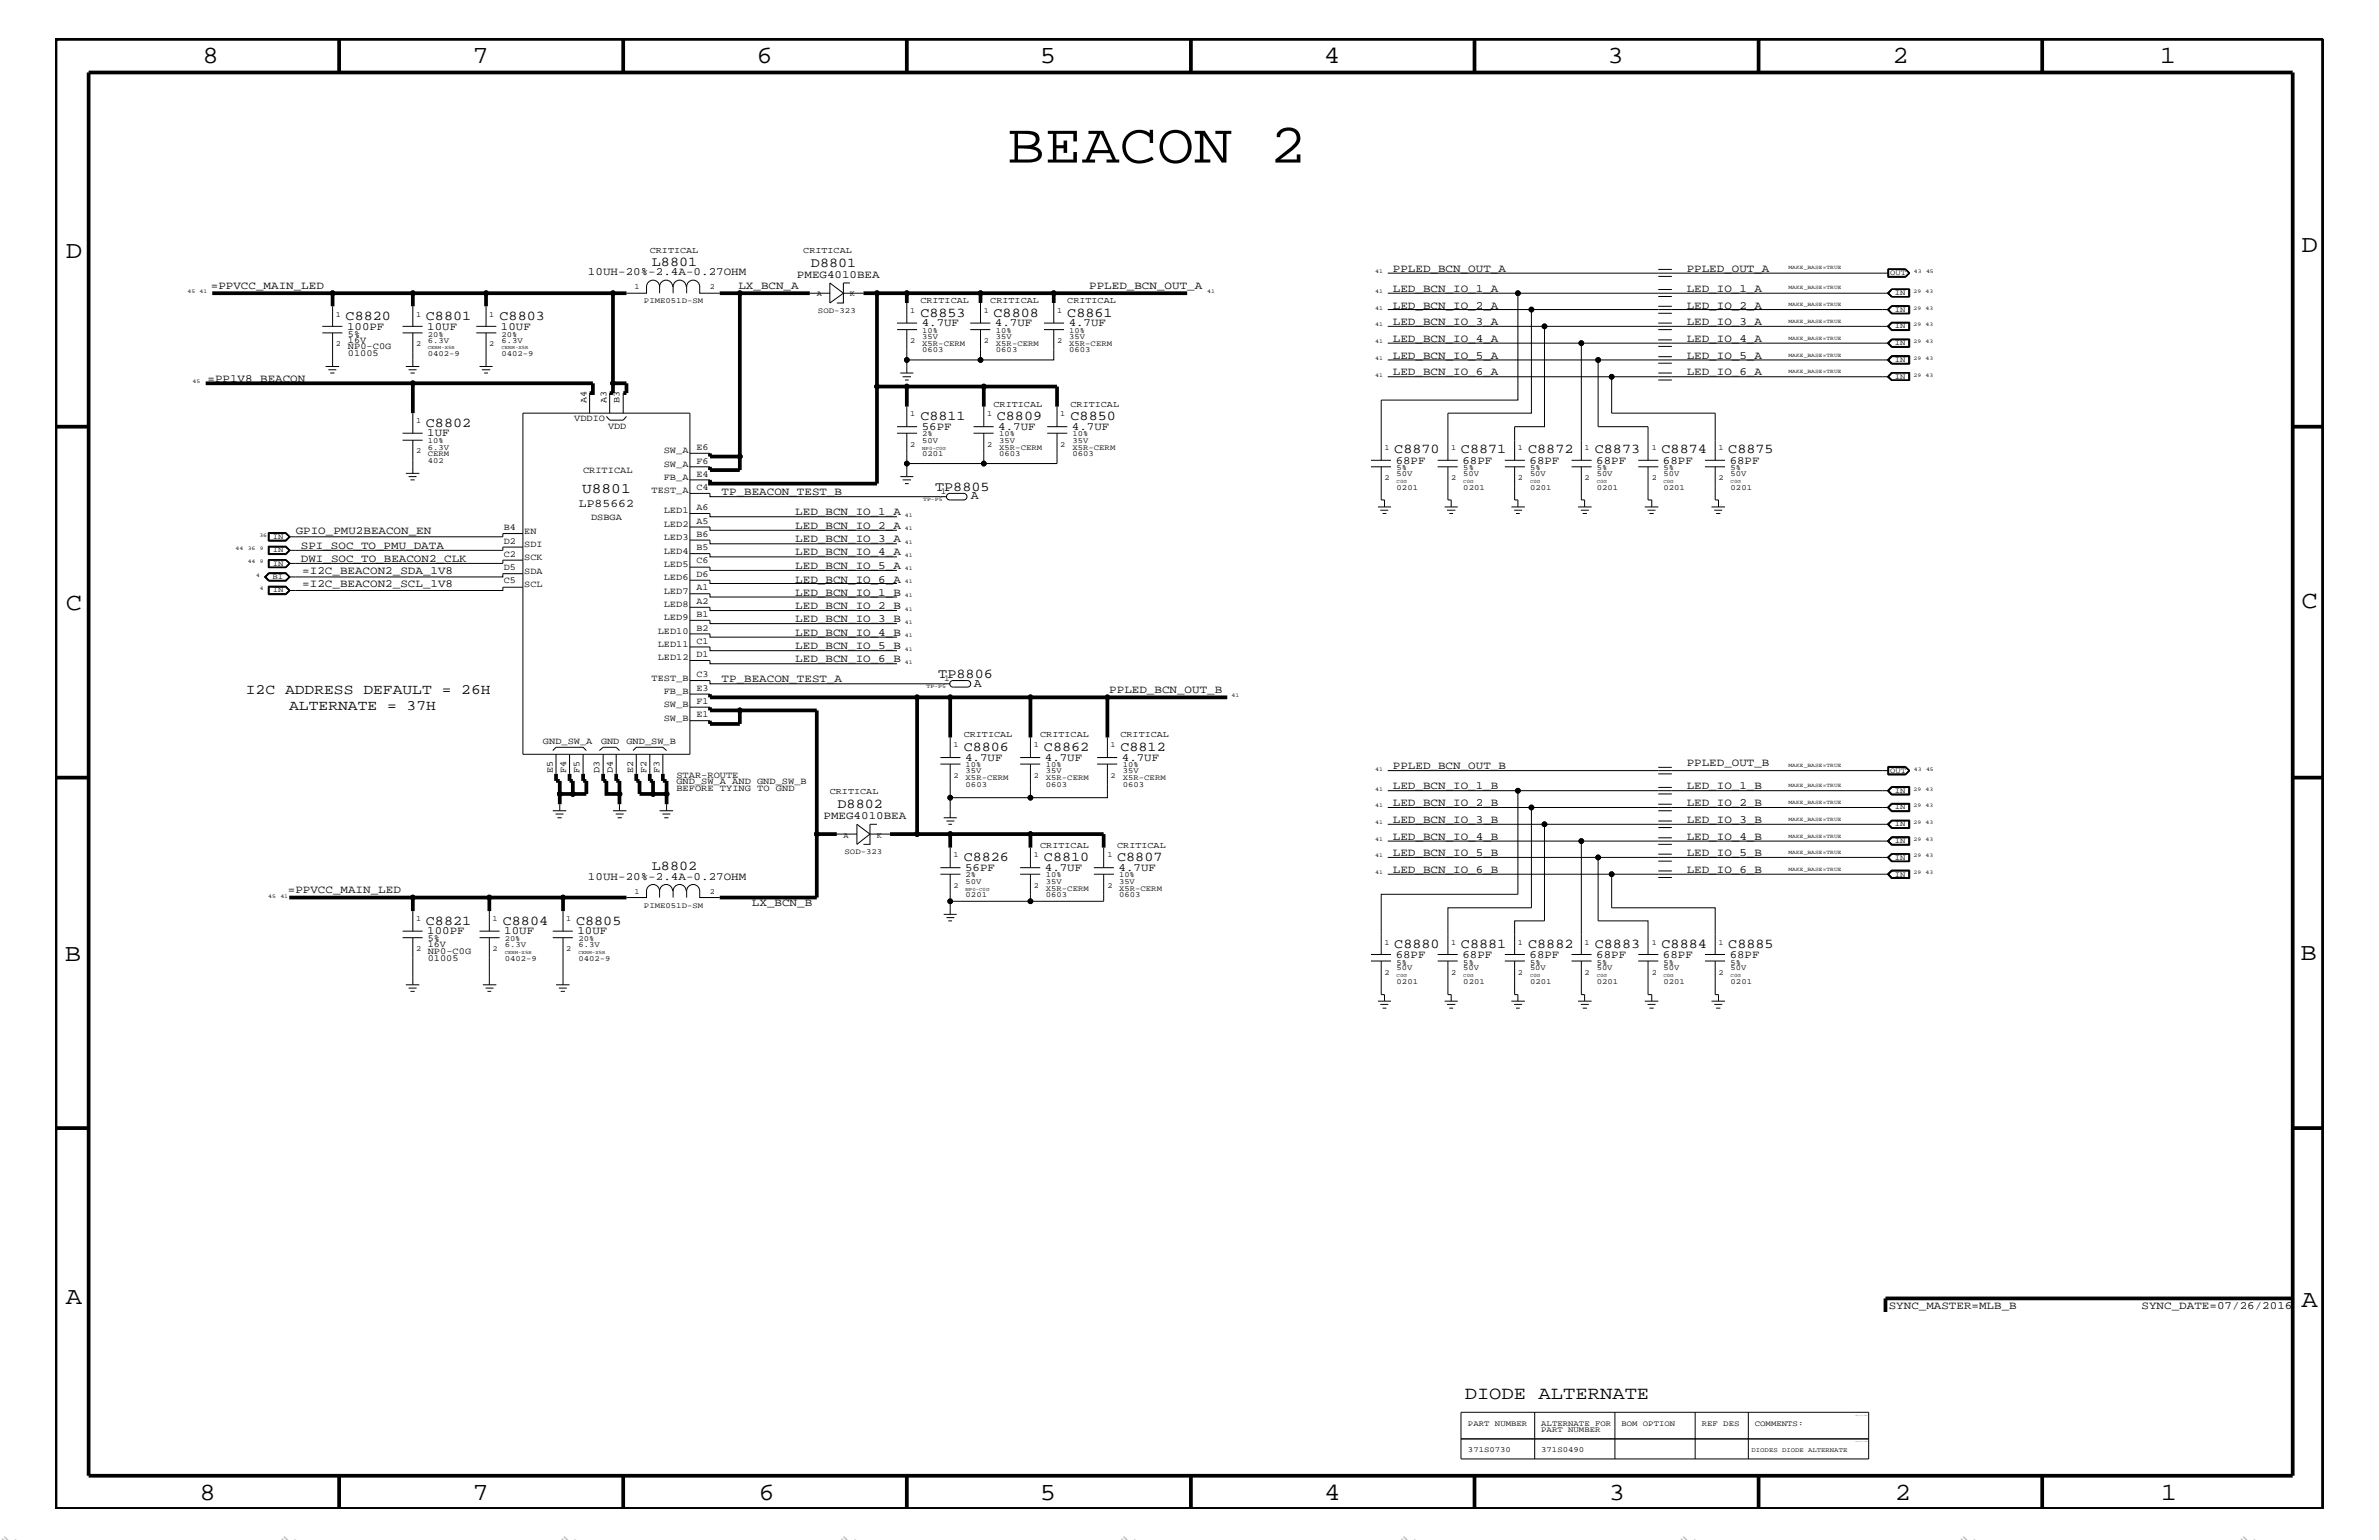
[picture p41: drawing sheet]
<svg xmlns="http://www.w3.org/2000/svg" width="432mm" height="279mm" viewBox="0 0 432 279" stroke-linecap="round" stroke-linejoin="round" font-family="sans-serif">
<defs><g id="words">
<text font-size="10.2" x="182.8" y="29.5">BEACON 2</text>
<g font-size="4.5">
<text x="36.7" y="11.5">8</text>
<text x="85.8" y="11.5">7</text>
<text x="137.3" y="11.5">6</text>
<text x="188.7" y="11.5">5</text>
<text x="240.3" y="11.5">4</text>
<text x="291.8" y="11.5">3</text>
<text x="343.5" y="11.5">2</text>
<text x="392" y="11.5">1</text>
<text x="11.9" y="46.8">D</text>
<text x="417.7" y="45.7">D</text>
<text x="11.9" y="110.6">C</text>
<text x="417.7" y="110.3">C</text>
<text x="11.8" y="174.3">B</text>
<text x="417.6" y="174.2">B</text>
<text x="11.9" y="236.7">A</text>
<text x="417.7" y="237.1">A</text>
<text x="36.2" y="272.1">8</text>
<text x="85.8" y="272.1">7</text>
<text x="137.7" y="272.1">6</text>
<text x="188.7" y="272.1">5</text>
<text x="240.4" y="272.1">4</text>
<text x="292" y="272.1">3</text>
<text x="343.9" y="272.1">2</text>
<text x="392.2" y="272.1">1</text>
</g>
<text font-size="3.3" x="265.9" y="253.8">DIODE ALTERNATE</text>
<g font-size="2.8" fill="#b6b6b4">
<text x="0" y="279.4" transform="rotate(45 0 279.4)">=</text>
<text x="50.8" y="279.4" transform="rotate(45 50.8 279.4)">=</text>
<text x="101.6" y="279.4" transform="rotate(45 101.6 279.4)">=</text>
<text x="152.4" y="279.4" transform="rotate(45 152.4 279.4)">=</text>
<text x="203.2" y="279.4" transform="rotate(45 203.2 279.4)">=</text>
<text x="254" y="279.4" transform="rotate(45 254 279.4)">=</text>
<text x="304.8" y="279.4" transform="rotate(45 304.8 279.4)">=</text>
<text x="355.6" y="279.4" transform="rotate(45 355.6 279.4)">=</text>
<text x="406.4" y="279.4" transform="rotate(45 406.4 279.4)">=</text>
</g>
<g font-size="2.6">
<text x="105.7" y="89.5">U8801</text>
<text x="44.6" y="125.9">I2C ADDRESS DEFAULT = 26H</text>
<text x="52.5" y="128.9">ALTERNATE = 37H</text>
</g>
<g font-size="2.5">
<text x="118.3" y="48.2">L8801</text>
<text x="147.2" y="48.5">D8801</text>
<text x="62.7" y="58">C8820</text>
<text x="77.3" y="58">C8801</text>
<text x="90.7" y="58">C8803</text>
<text x="167" y="57.4">C8853</text>
<text x="180.3" y="57.4">C8808</text>
<text x="193.7" y="57.4">C8861</text>
<text x="77.3" y="77.4">C8802</text>
<text x="167" y="76.2">C8811</text>
<text x="180.9" y="76.2">C8809</text>
<text x="194.3" y="76.2">C8850</text>
<text x="253.1" y="82.2">C8870</text>
<text x="265.2" y="82.2">C8871</text>
<text x="277.4" y="82.2">C8872</text>
<text x="289.5" y="82.2">C8873</text>
<text x="301.6" y="82.2">C8874</text>
<text x="313.7" y="82.2">C8875</text>
<text x="169.7" y="89">TP8805</text>
<text x="170.3" y="123">TP8806</text>
<text x="174.9" y="136.2">C8806</text>
<text x="189.5" y="136.2">C8862</text>
<text x="203.4" y="136.2">C8812</text>
<text x="152" y="146.7">D8802</text>
<text x="118.3" y="157.9">L8802</text>
<text x="174.9" y="156.2">C8826</text>
<text x="189.5" y="156.2">C8810</text>
<text x="202.8" y="156.2">C8807</text>
<text x="77.3" y="167.8">C8821</text>
<text x="91.3" y="167.8">C8804</text>
<text x="104.6" y="167.8">C8805</text>
<text x="253.1" y="172">C8880</text>
<text x="265.2" y="172">C8881</text>
<text x="277.4" y="172">C8882</text>
<text x="289.5" y="172">C8883</text>
<text x="301.6" y="172">C8884</text>
<text x="313.7" y="172">C8885</text>
</g>
<g font-size="2.2">
<text x="176.2" y="90.6">A</text>
<text x="176.8" y="124.6">A</text>
</g>
<text font-size="2.1" x="105.1" y="92">LP85662</text>
<g font-size="2">
<text x="38.3" y="52.4">=PPVCC_MAIN_LED</text>
<text x="106.7" y="49.9">10UH-20%-2.4A-0.27OHM</text>
<text x="134" y="52.4">LX_BCN_A</text>
<text x="144.7" y="50.4">PMEG4010BEA</text>
<text x="197.7" y="52.4">PPLED_BCN_OUT_A</text>
<text x="252.8" y="49.3">PPLED_BCN_OUT_A</text>
<text x="252.8" y="52.9">LED_BCN_IO_1_A</text>
<text x="306.2" y="49.3">PPLED_OUT_A</text>
<text x="306.2" y="52.9">LED_IO_1_A</text>
<text x="63" y="59.8">100PF</text>
<text x="77.6" y="59.8">10UF</text>
<text x="90.9" y="59.8">10UF</text>
<text x="167.3" y="59.2">4.7UF</text>
<text x="180.6" y="59.2">4.7UF</text>
<text x="194" y="59.2">4.7UF</text>
<text x="252.8" y="56">LED_BCN_IO_2_A</text>
<text x="252.8" y="59">LED_BCN_IO_3_A</text>
<text x="306.2" y="56">LED_IO_2_A</text>
<text x="306.2" y="59">LED_IO_3_A</text>
<text x="252.8" y="65.1">LED_BCN_IO_5_A</text>
<text x="252.8" y="62">LED_BCN_IO_4_A</text>
<text x="306.2" y="65.1">LED_IO_5_A</text>
<text x="306.2" y="62">LED_IO_4_A</text>
<text x="37.7" y="69.3">=PP1V8_BEACON</text>
<text x="252.8" y="68.1">LED_BCN_IO_6_A</text>
<text x="306.2" y="68.1">LED_IO_6_A</text>
<text x="77.6" y="79.2">1UF</text>
<text x="167.3" y="78">56PF</text>
<text x="181.2" y="78">4.7UF</text>
<text x="194.6" y="78">4.7UF</text>
<text x="131" y="89.9">TP_BEACON_TEST_B</text>
<text x="253.3" y="84.1">68PF</text>
<text x="265.4" y="84.1">68PF</text>
<text x="277.6" y="84.1">68PF</text>
<text x="289.7" y="84.1">68PF</text>
<text x="301.8" y="84.1">68PF</text>
<text x="313.9" y="84.1">68PF</text>
<text x="144.4" y="96">LED_BCN_IO_2_A</text>
<text x="144.4" y="93.5">LED_BCN_IO_1_A</text>
<text x="53.7" y="96.8">GPIO_PMU2BEACON_EN</text>
<text x="54.6" y="99.6">SPI_SOC_TO_PMU_DATA</text>
<text x="144.4" y="100.8">LED_BCN_IO_4_A</text>
<text x="144.4" y="98.4">LED_BCN_IO_3_A</text>
<text x="54.6" y="102.1">DWI_SOC_TO_BEACON2_CLK</text>
<text x="54.9" y="104.1">=I2C_BEACON2_SDA_1V8</text>
<text x="54.9" y="106.5">=I2C_BEACON2_SCL_1V8</text>
<text x="144.4" y="103.2">LED_BCN_IO_5_A</text>
<text x="144.4" y="105.7">LED_BCN_IO_6_A</text>
<text x="144.4" y="110.5">LED_BCN_IO_2_B</text>
<text x="144.4" y="108.1">LED_BCN_IO_1_B</text>
<text x="144.4" y="112.9">LED_BCN_IO_3_B</text>
<text x="144.4" y="115.3">LED_BCN_IO_4_B</text>
<text x="144.4" y="117.8">LED_BCN_IO_5_B</text>
<text x="131" y="123.8">TP_BEACON_TEST_A</text>
<text x="144.4" y="120.2">LED_BCN_IO_6_B</text>
<text x="201.3" y="125.7">PPLED_BCN_OUT_B</text>
<text x="175.2" y="138">4.7UF</text>
<text x="189.7" y="138">4.7UF</text>
<text x="203.6" y="138">4.7UF</text>
<text x="252.8" y="139.6">PPLED_BCN_OUT_B</text>
<text x="252.8" y="143.2">LED_BCN_IO_1_B</text>
<text x="306.2" y="139">PPLED_OUT_B</text>
<text x="306.2" y="143.2">LED_IO_1_B</text>
<text x="149.5" y="148.6">PMEG4010BEA</text>
<text x="252.8" y="149.3">LED_BCN_IO_3_B</text>
<text x="252.8" y="146.2">LED_BCN_IO_2_B</text>
<text x="306.2" y="146.2">LED_IO_2_B</text>
<text x="306.2" y="149.3">LED_IO_3_B</text>
<text x="252.8" y="155.4">LED_BCN_IO_5_B</text>
<text x="252.8" y="152.3">LED_BCN_IO_4_B</text>
<text x="306.2" y="155.4">LED_IO_5_B</text>
<text x="306.2" y="152.3">LED_IO_4_B</text>
<text x="52.2" y="162">=PPVCC_MAIN_LED</text>
<text x="106.7" y="159.6">10UH-20%-2.4A-0.27OHM</text>
<text x="175.2" y="158">56PF</text>
<text x="189.7" y="158">4.7UF</text>
<text x="203" y="158">4.7UF</text>
<text x="252.8" y="158.4">LED_BCN_IO_6_B</text>
<text x="306.2" y="158.4">LED_IO_6_B</text>
<text x="136.5" y="164.5">LX_BCN_B</text>
<text x="77.6" y="169.5">100PF</text>
<text x="91.5" y="169.5">10UF</text>
<text x="104.8" y="169.5">10UF</text>
<text x="253.3" y="173.8">68PF</text>
<text x="265.4" y="173.8">68PF</text>
<text x="277.6" y="173.8">68PF</text>
<text x="289.7" y="173.8">68PF</text>
<text x="301.8" y="173.8">68PF</text>
<text x="313.9" y="173.8">68PF</text>
<text x="342.8" y="237.4">SYNC_MASTER=MLB_B</text>
<text x="388.7" y="237.4">SYNC_DATE=07/26/2016</text>
</g>
<g font-size="1.7">
<text x="63.2" y="62.2">16V</text>
<text x="63.2" y="61.1">5%</text>
<text x="63.2" y="63.4">NP0-C0G</text>
<text x="63.2" y="64.5">01005</text>
<text x="104.2" y="76.4">VDDIO</text>
<text x="106.4" y="73.2" transform="rotate(-90 106.4 73.2)">A4</text>
<text x="110.1" y="73.2" transform="rotate(-90 110.1 73.2)">A3</text>
<text x="110.4" y="77.8">VDD</text>
<text x="112.4" y="73.2" transform="rotate(-90 112.4 73.2)">B3</text>
<text x="120.5" y="82.2">SW_A</text>
<text x="126.4" y="81.6">E6</text>
<text x="105.8" y="85.9">CRITICAL</text>
<text x="118.3" y="89.5">TEST_A</text>
<text x="120.5" y="87.1">FB_A</text>
<text x="120.5" y="84.7">SW_A</text>
<text x="126.4" y="88.9">C4</text>
<text x="126.4" y="86.5">E4</text>
<text x="126.4" y="84.1">F6</text>
<text x="107.3" y="94.3">DSBGA</text>
<text x="120.5" y="95.6">LED2</text>
<text x="120.5" y="93.2">LED1</text>
<text x="126.4" y="95">A5</text>
<text x="126.4" y="92.6">A6</text>
<text x="91.4" y="98.7">D2</text>
<text x="91.4" y="96.2">B4</text>
<text x="91.4" y="101">C2</text>
<text x="95.2" y="99.3">SDI</text>
<text x="95.2" y="96.8">EN</text>
<text x="95.2" y="101.6">SCK</text>
<text x="120.5" y="100.4">LED4</text>
<text x="120.5" y="98">LED3</text>
<text x="126.4" y="99.9">B5</text>
<text x="126.4" y="97.4">B6</text>
<text x="91.4" y="105.9">C5</text>
<text x="91.4" y="103.5">D5</text>
<text x="95.2" y="106.5">SCL</text>
<text x="95.2" y="104.1">SDA</text>
<text x="120.5" y="107.7">LED7</text>
<text x="120.5" y="105.3">LED6</text>
<text x="120.5" y="102.9">LED5</text>
<text x="126.4" y="107.1">A1</text>
<text x="126.4" y="104.7">D6</text>
<text x="126.4" y="102.2">C6</text>
<text x="120.5" y="112.6">LED9</text>
<text x="120.5" y="110.2">LED8</text>
<text x="126.4" y="112">B1</text>
<text x="126.4" y="109.5">A2</text>
<text x="119.4" y="119.8">LED12</text>
<text x="119.4" y="117.4">LED11</text>
<text x="119.4" y="115">LED10</text>
<text x="126.4" y="119.2">D1</text>
<text x="126.4" y="116.8">C1</text>
<text x="126.4" y="114.4">B2</text>
<text x="118.3" y="123.5">TEST_B</text>
<text x="120.5" y="125.9">FB_B</text>
<text x="126.4" y="122.9">C3</text>
<text x="126.4" y="125.3">E3</text>
<text x="120.5" y="130.8">SW_B</text>
<text x="120.5" y="128.3">SW_B</text>
<text x="126.4" y="130.2">E1</text>
<text x="126.4" y="127.7">F1</text>
<text x="98.6" y="134.9">GND_SW_A</text>
<text x="109.1" y="135">GND</text>
<text x="113.7" y="134.9">GND_SW_B</text>
<text x="100.3" y="140.2" transform="rotate(-90 100.3 140.2)">E5</text>
<text x="102.8" y="140.2" transform="rotate(-90 102.8 140.2)">F4</text>
<text x="105.2" y="140.2" transform="rotate(-90 105.2 140.2)">F5</text>
<text x="108.8" y="140.2" transform="rotate(-90 108.8 140.2)">D3</text>
<text x="111.3" y="140.2" transform="rotate(-90 111.3 140.2)">D4</text>
<text x="114.9" y="140.2" transform="rotate(-90 114.9 140.2)">E2</text>
<text x="117.3" y="140.2" transform="rotate(-90 117.3 140.2)">F2</text>
<text x="119.7" y="140.2" transform="rotate(-90 119.7 140.2)">F3</text>
<text x="122.8" y="142.3">GND_SW_A AND GND_SW_B</text>
<text x="122.8" y="141.1">STAR-ROUTE</text>
<text x="122.8" y="143.5">BEFORE TYING TO GND</text>
<text x="77.6" y="170.7">5%</text>
<text x="77.6" y="171.8">16V</text>
<text x="77.6" y="173.1">NP0-C0G</text>
<text x="77.6" y="174.3">01005</text>
</g>
<g font-size="1.6">
<text x="117.9" y="45.9">CRITICAL</text>
<text x="145.8" y="45.9">CRITICAL</text>
<text x="167" y="55">CRITICAL</text>
<text x="179.7" y="55">CRITICAL</text>
<text x="193.7" y="55">CRITICAL</text>
<text x="180.3" y="73.8">CRITICAL</text>
<text x="194.3" y="73.8">CRITICAL</text>
<text x="170.8" y="89.7">1</text>
<text x="171.4" y="123.6">1</text>
<text x="174.9" y="133.8">CRITICAL</text>
<text x="188.8" y="133.8">CRITICAL</text>
<text x="203.4" y="133.8">CRITICAL</text>
<text x="150.6" y="144">CRITICAL</text>
<text x="188.8" y="153.8">CRITICAL</text>
<text x="202.8" y="153.8">CRITICAL</text>
</g>
<g font-size="1.4">
<text x="115.1" y="52.5">1</text>
<text x="128.9" y="52.5">2</text>
<text x="148.3" y="53.8">A</text>
<text x="154.3" y="53.8">K</text>
<text x="343.1" y="49.9">OUT</text>
<text x="343.9" y="53.5">IN</text>
<text x="61" y="57.4">1</text>
<text x="75.5" y="57.4">1</text>
<text x="88.8" y="57.4">1</text>
<text x="116.9" y="55.1">PIME051D-SM</text>
<text x="148.5" y="56.8">SOD-323</text>
<text x="165.2" y="56.8">1</text>
<text x="178.6" y="56.8">1</text>
<text x="191.9" y="56.8">1</text>
<text x="343.9" y="59.5">IN</text>
<text x="343.9" y="56.6">IN</text>
<text x="61" y="62.9">2</text>
<text x="75.5" y="62.9">2</text>
<text x="77.6" y="61.1">20%</text>
<text x="77.6" y="64.5">0402-9</text>
<text x="77.6" y="62.2">6.3V</text>
<text x="88.8" y="62.9">2</text>
<text x="91" y="64.5">0402-9</text>
<text x="91" y="62.2">6.3V</text>
<text x="91" y="61.1">20%</text>
<text x="165.2" y="62.3">2</text>
<text x="167.4" y="62.8">X5R-CERM</text>
<text x="167.4" y="64">0603</text>
<text x="167.4" y="60.4">10%</text>
<text x="167.4" y="61.5">35V</text>
<text x="178.6" y="62.3">2</text>
<text x="180.8" y="64">0603</text>
<text x="180.8" y="62.8">X5R-CERM</text>
<text x="180.8" y="60.4">10%</text>
<text x="180.8" y="61.5">35V</text>
<text x="191.9" y="62.3">2</text>
<text x="194.1" y="61.5">35V</text>
<text x="194.1" y="60.4">10%</text>
<text x="194.1" y="62.8">X5R-CERM</text>
<text x="194.1" y="64">0603</text>
<text x="343.9" y="65.6">IN</text>
<text x="343.9" y="62.6">IN</text>
<text x="343.9" y="68.7">IN</text>
<text x="75.5" y="76.8">1</text>
<text x="165.2" y="75.6">1</text>
<text x="179.2" y="75.6">1</text>
<text x="192.4" y="75.6">1</text>
<text x="75.5" y="82.2">2</text>
<text x="77.6" y="82.7">CERM</text>
<text x="77.6" y="81.6">6.3V</text>
<text x="77.6" y="80.5">10%</text>
<text x="77.6" y="83.9">402</text>
<text x="165.2" y="81.1">2</text>
<text x="167.4" y="79.2">2%</text>
<text x="167.4" y="82.7">0201</text>
<text x="167.4" y="80.3">50V</text>
<text x="179.2" y="81.1">2</text>
<text x="181.4" y="80.3">35V</text>
<text x="181.4" y="79.2">10%</text>
<text x="181.4" y="81.6">X5R-CERM</text>
<text x="181.4" y="82.7">0603</text>
<text x="192.4" y="81.1">2</text>
<text x="194.6" y="79.2">10%</text>
<text x="194.6" y="80.3">35V</text>
<text x="194.6" y="82.7">0603</text>
<text x="194.6" y="81.6">X5R-CERM</text>
<text x="251.3" y="81.6">1</text>
<text x="263.4" y="81.6">1</text>
<text x="275.5" y="81.6">1</text>
<text x="287.6" y="81.6">1</text>
<text x="299.8" y="81.6">1</text>
<text x="311.9" y="81.6">1</text>
<text x="251.3" y="87.1">2</text>
<text x="253.5" y="86.4">50V</text>
<text x="253.5" y="85.3">5%</text>
<text x="253.5" y="88.8">0201</text>
<text x="263.4" y="87.1">2</text>
<text x="265.6" y="86.4">50V</text>
<text x="265.6" y="88.8">0201</text>
<text x="265.6" y="85.3">5%</text>
<text x="275.5" y="87.1">2</text>
<text x="277.7" y="86.4">50V</text>
<text x="277.7" y="85.3">5%</text>
<text x="277.7" y="88.8">0201</text>
<text x="287.6" y="87.1">2</text>
<text x="289.8" y="86.4">50V</text>
<text x="289.8" y="85.3">5%</text>
<text x="289.8" y="88.8">0201</text>
<text x="299.8" y="87.1">2</text>
<text x="301.9" y="85.3">5%</text>
<text x="301.9" y="88.8">0201</text>
<text x="301.9" y="86.4">50V</text>
<text x="311.9" y="87.1">2</text>
<text x="314.1" y="85.3">5%</text>
<text x="314.1" y="86.4">50V</text>
<text x="314.1" y="88.8">0201</text>
<text x="49.5" y="97.7">IN</text>
<text x="49.5" y="100.2">IN</text>
<text x="49.4" y="105">BI</text>
<text x="49.5" y="102.6">IN</text>
<text x="49.5" y="107.5">IN</text>
<text x="173.1" y="135.6">1</text>
<text x="187.6" y="135.6">1</text>
<text x="201.6" y="135.6">1</text>
<text x="173.1" y="141.1">2</text>
<text x="175.3" y="140.3">35V</text>
<text x="175.3" y="139.2">10%</text>
<text x="175.3" y="142.8">0603</text>
<text x="175.3" y="141.5">X5R-CERM</text>
<text x="187.6" y="141.1">2</text>
<text x="189.8" y="142.8">0603</text>
<text x="189.8" y="141.5">X5R-CERM</text>
<text x="189.8" y="140.3">35V</text>
<text x="189.8" y="139.2">10%</text>
<text x="201.6" y="141.1">2</text>
<text x="203.8" y="142.8">0603</text>
<text x="203.8" y="141.5">X5R-CERM</text>
<text x="203.8" y="139.2">10%</text>
<text x="203.8" y="140.3">35V</text>
<text x="343.1" y="140.2">OUT</text>
<text x="343.9" y="143.9">IN</text>
<text x="343.9" y="149.9">IN</text>
<text x="343.9" y="146.8">IN</text>
<text x="153.1" y="152">A</text>
<text x="153.3" y="155">SOD-323</text>
<text x="159.2" y="152">K</text>
<text x="173.1" y="155.6">1</text>
<text x="187.6" y="155.6">1</text>
<text x="201" y="155.6">1</text>
<text x="343.9" y="156">IN</text>
<text x="343.9" y="152.9">IN</text>
<text x="173.1" y="161.1">2</text>
<text x="175.3" y="160.3">50V</text>
<text x="175.3" y="159.2">2%</text>
<text x="187.6" y="161.1">2</text>
<text x="189.8" y="159.2">10%</text>
<text x="189.8" y="161.6">X5R-CERM</text>
<text x="189.8" y="160.3">35V</text>
<text x="201" y="161.1">2</text>
<text x="203.1" y="159.2">10%</text>
<text x="203.1" y="160.3">35V</text>
<text x="203.1" y="161.6">X5R-CERM</text>
<text x="343.9" y="159">IN</text>
<text x="75.5" y="167.1">1</text>
<text x="89.4" y="167.1">1</text>
<text x="102.8" y="167.1">1</text>
<text x="115.1" y="162.2">1</text>
<text x="116.9" y="164.8">PIME051D-SM</text>
<text x="128.9" y="162.2">2</text>
<text x="175.3" y="162.8">0201</text>
<text x="189.8" y="162.8">0603</text>
<text x="203.1" y="162.8">0603</text>
<text x="75.5" y="172.6">2</text>
<text x="89.4" y="172.6">2</text>
<text x="91.6" y="171.8">6.3V</text>
<text x="91.6" y="170.7">20%</text>
<text x="102.8" y="172.6">2</text>
<text x="105" y="171.8">6.3V</text>
<text x="105" y="170.7">20%</text>
<text x="251.3" y="171.4">1</text>
<text x="263.4" y="171.4">1</text>
<text x="275.5" y="171.4">1</text>
<text x="287.6" y="171.4">1</text>
<text x="299.8" y="171.4">1</text>
<text x="311.9" y="171.4">1</text>
<text x="91.6" y="174.3">0402-9</text>
<text x="105" y="174.3">0402-9</text>
<text x="251.3" y="176.8">2</text>
<text x="253.5" y="176.1">50V</text>
<text x="253.5" y="178.5">0201</text>
<text x="253.5" y="175">5%</text>
<text x="263.4" y="176.8">2</text>
<text x="265.6" y="176.1">50V</text>
<text x="265.6" y="175">5%</text>
<text x="265.6" y="178.5">0201</text>
<text x="275.5" y="176.8">2</text>
<text x="277.7" y="176.1">50V</text>
<text x="277.7" y="178.5">0201</text>
<text x="277.7" y="175">5%</text>
<text x="287.6" y="176.8">2</text>
<text x="289.8" y="176.1">50V</text>
<text x="289.8" y="178.5">0201</text>
<text x="289.8" y="175">5%</text>
<text x="299.8" y="176.8">2</text>
<text x="301.9" y="178.5">0201</text>
<text x="301.9" y="175">5%</text>
<text x="301.9" y="176.1">50V</text>
<text x="311.9" y="176.8">2</text>
<text x="314.1" y="178.5">0201</text>
<text x="314.1" y="176.1">50V</text>
<text x="314.1" y="175">5%</text>
<text x="266.4" y="258.7">PART NUMBER</text>
<text x="266.4" y="263.5">371S0730</text>
<text x="279.7" y="259.9">PART NUMBER</text>
<text x="279.7" y="258.7">ALTERNATE FOR</text>
<text x="279.7" y="263.5">371S0490</text>
<text x="294.3" y="258.7">BOM OPTION</text>
<text x="308.9" y="258.7">REF DES</text>
<text x="318.5" y="258.7">COMMENTS:</text>
</g>
<text font-size="1.2" x="317.9" y="263.5">DIODES DIODE ALTERNATE</text>
<g font-size="1">
<text x="34" y="53.2">45</text>
<text x="36.2" y="53.2">41</text>
<text x="219.1" y="53.2">41</text>
<text x="249.6" y="53.2">41</text>
<text x="249.6" y="49.6">41</text>
<text x="324.6" y="52.5">MAKE_BASE=TRUE</text>
<text x="324.6" y="48.9">MAKE_BASE=TRUE</text>
<text x="347.3" y="53.2">29</text>
<text x="347.4" y="49.6">43</text>
<text x="349.5" y="53.2">43</text>
<text x="349.6" y="49.6">45</text>
<text x="249.6" y="56.2">41</text>
<text x="249.6" y="59.2">41</text>
<text x="324.6" y="55.6">MAKE_BASE=TRUE</text>
<text x="324.6" y="58.6">MAKE_BASE=TRUE</text>
<text x="347.3" y="59.2">29</text>
<text x="347.3" y="56.2">29</text>
<text x="349.5" y="59.2">43</text>
<text x="349.5" y="56.2">43</text>
<text x="249.6" y="65.3">41</text>
<text x="249.6" y="62.3">41</text>
<text x="324.6" y="64.7">MAKE_BASE=TRUE</text>
<text x="324.6" y="61.7">MAKE_BASE=TRUE</text>
<text x="347.3" y="65.3">29</text>
<text x="347.3" y="62.3">29</text>
<text x="349.5" y="65.3">43</text>
<text x="349.5" y="62.3">43</text>
<text x="35" y="69.5">45</text>
<text x="249.6" y="68.4">41</text>
<text x="324.6" y="67.7">MAKE_BASE=TRUE</text>
<text x="347.3" y="68.4">29</text>
<text x="349.5" y="68.4">43</text>
<text x="164.3" y="93.8">41</text>
<text x="167.6" y="91">TP-P5</text>
<text x="42.8" y="99.9">44</text>
<text x="45" y="99.9">36</text>
<text x="47.1" y="97.4">36</text>
<text x="47.2" y="99.9">9</text>
<text x="164.3" y="101">41</text>
<text x="164.3" y="98.7">41</text>
<text x="164.3" y="96.2">41</text>
<text x="45" y="102.2">44</text>
<text x="46.5" y="104.7">4</text>
<text x="47.2" y="102.2">9</text>
<text x="47.2" y="107.1">4</text>
<text x="164.3" y="103.5">41</text>
<text x="164.3" y="105.9">41</text>
<text x="164.3" y="110.8">41</text>
<text x="164.3" y="108.3">41</text>
<text x="164.3" y="113.1">41</text>
<text x="164.3" y="115.6">41</text>
<text x="164.3" y="118.1">41</text>
<text x="164.3" y="120.4">41</text>
<text x="168.1" y="124.9">TP-P5</text>
<text x="223.5" y="126.5">41</text>
<text x="249.6" y="143.5">41</text>
<text x="249.6" y="139.8">41</text>
<text x="324.6" y="139.2">MAKE_BASE=TRUE</text>
<text x="324.6" y="142.9">MAKE_BASE=TRUE</text>
<text x="347.3" y="143.5">29</text>
<text x="347.4" y="139.8">43</text>
<text x="349.5" y="143.5">43</text>
<text x="349.6" y="139.8">45</text>
<text x="249.6" y="149.5">41</text>
<text x="249.6" y="146.5">41</text>
<text x="324.6" y="145.9">MAKE_BASE=TRUE</text>
<text x="324.6" y="149">MAKE_BASE=TRUE</text>
<text x="347.3" y="149.5">29</text>
<text x="347.3" y="146.5">29</text>
<text x="349.5" y="149.5">43</text>
<text x="349.5" y="146.5">43</text>
<text x="249.6" y="155.6">41</text>
<text x="249.6" y="152.6">41</text>
<text x="324.6" y="155">MAKE_BASE=TRUE</text>
<text x="324.6" y="152">MAKE_BASE=TRUE</text>
<text x="347.3" y="155.6">29</text>
<text x="347.3" y="152.6">29</text>
<text x="349.5" y="155.6">43</text>
<text x="349.5" y="152.6">43</text>
<text x="249.6" y="158.6">41</text>
<text x="324.6" y="158">MAKE_BASE=TRUE</text>
<text x="347.3" y="158.6">29</text>
<text x="349.5" y="158.6">43</text>
<text x="48.7" y="162.8">45</text>
<text x="50.9" y="162.8">41</text>
</g>
<g font-size=".9">
<text x="77.6" y="63.4">CERM-X5R</text>
<text x="91" y="63.4">CERM-X5R</text>
<text x="167.4" y="81.6">NP0-C0G</text>
<text x="253.5" y="87.6">C0G</text>
<text x="265.6" y="87.6">C0G</text>
<text x="277.7" y="87.6">C0G</text>
<text x="289.8" y="87.6">C0G</text>
<text x="301.9" y="87.6">C0G</text>
<text x="314.1" y="87.6">C0G</text>
<text x="175.3" y="161.6">NP0-C0G</text>
<text x="91.6" y="173.1">CERM-X5R</text>
<text x="105" y="173.1">CERM-X5R</text>
<text x="253.5" y="177.3">C0G</text>
<text x="265.6" y="177.3">C0G</text>
<text x="277.7" y="177.3">C0G</text>
<text x="289.8" y="177.3">C0G</text>
<text x="301.9" y="177.3">C0G</text>
<text x="314.1" y="177.3">C0G</text>
</g>
</g></defs>
<g fill="none" stroke="#000" stroke-width=".18">
<path d="M58.5 59.2h3.6M60.4 55.6v3.6M73.1 59.2h3.6M74.9 55.6v3.6M86.4 59.2h3.7M88.2 55.6v3.6M117.3 51.9v1.3h-3.6M117.3 52a1.19 1.19 0 0 1 1.2-1.2 1.19 1.19 0 0 1 1.2 1.2 1.19 1.19 0 0 1 1.2-1.2 1.19 1.19 0 0 1 1.2 1.2M119.7 51.9v1.3M122.2 52a1.19 1.19 0 0 1 1.2-1.2 1.19 1.19 0 0 1 1.1 1.2M122.2 51.9v1.3M124.6 52a1.19 1.19 0 0 1 1.2-1.2 1.19 1.19 0 0 1 1.2 1.2"/>
<path d="M124.6 51.9v1.3M127 51.9v1.3h3.6M147 53.2h3.6M153.1 53.2l-2.5 1.8v-3.7l2.5 1.9h3.6M154.3 51.3h-1.2v3.7h-1.2M162.8 59.8h3.7M162.8 58.6h3.7M164.6 55v3.6M164.6 59.8v7.9M176.1 59.8h3.6M176.1 58.6h3.6M178 59.8v5.5h-13.4"/>
<path d="M178 55v3.6M189.5 59.8h3.6M189.5 58.6h3.6M191.3 59.8v5.5h-13.3M191.3 55v3.6M251.9 59.2h90.9M251.9 53.2h90.9M251.9 56.2h90.9M251.9 49.6h90.9M275.5 53.2v19.4h-24.8v10.9M278 56.2v18.8h-15.2v8.5M280.3 59.2v18.2h-5.4v6.1"/>
<path d="M301 59.8h2.4M301 58.6h2.4M301 56.8h2.4M301 55.6h2.4M301 53.8h2.4M301 52.5h2.4M301 50.2h2.4M301 48.9h2.4M342.6 59.2l.7-.7h3.2v1.4h-3.2zM342.6 48.8h3.3l.7 .8-.7 .7h-3.3zM342.7 50.2h3.2M342.7 48.9h3.2"/>
<path d="M342.7 48.8v1.4h3.2l.7-.6M342.8 48.9v1.3M343.3 52.4h3.3v1.5h-3.3M343.3 55.5h3.3v1.4h-3.3M343.3 58.4h3.3v1.6h-3.3l-.7-.8zM343.3 55.5l-.7 .7 .7 .7M343.3 52.4l-.7 .8 .7 .7M343.4 55.6l-.6 .6 .6 .6M343.4 52.5l-.6 .7 .6 .6M343.4 55.6h3.1v1.2h-3.1M343.4 52.5h3.1v1.3h-3.1M343.4 58.5l-.7 .7 .7 .7"/>
<path d="M343.4 55.6l-.7 .6 .7 .6M343.4 52.5l-.7 .7 .7 .6M345.9 48.9l.6 .7-.6 .6M346.5 58.6h-3.1l-.6 .6 .6 .6h3.1M346.5 58.5v1.4M346.5 52.4v1.5M346.5 55.5v1.4M58.5 60.4h3.6M59.1 66.5h2.5M59.6 67.1h1.4M59.9 67.7h.8M60.4 60.4v6.1"/>
<path d="M73.1 79.9h3.6M73.1 78.6h3.6M73.1 60.4h3.6M73.7 66.5h2.4M74.2 67.1h1.4M74.5 67.7h.8M74.9 60.4v6.1M74.9 75v3.6M74.9 79.9v6M86.4 60.4h3.7M87 66.5h2.4M87.5 67.1h1.5"/>
<path d="M87.9 67.7h.7M88.2 60.4v6.1M94.9 75h30.3v61.8h-30.3zM107 71.3v3.7M110.1 75.6l.6 .6h2.4l.6-.6M110.7 71.3v3.7M113.1 71.3v3.7M162.8 78.6h3.7M162.8 77.4h3.7M163.4 67.7h2.4M163.8 68.4h1.6M164.3 68.9h.6"/>
<path d="M164.6 73.8v3.6M164.6 78.6v7.9M176.7 78.6h3.6M176.7 77.4h3.6M178.6 78.6v5.5h-14M178.6 73.8v3.6M190.1 78.6h3.6M190.1 77.4h3.6M191.9 73.8v3.6M191.9 78.6v5.5h-13.3M251.9 68.4h90.9M251.9 65.3h90.9"/>
<path d="M251.9 62.3h90.9M287 62.3v21.2M290.1 65.3v12.1h9v6.1M292.5 68.4v6.6h18.8v8.5M301 67.7h2.4M301 68.9h2.4M301 65.9h2.4M301 64.7h2.4M301 62.9h2.4M301 61.7h2.4M342.6 62.3l.7-.8h3.3v1.5h-3.3zM342.6 62.3l.7-.7h3.2v1.3h-3.2z"/>
<path d="M343.3 64.5h3.3v1.6h-3.3l-.7-.8zM343.3 67.6h3.3v1.4h-3.3M343.3 64.5l-.7 .8 .7 .7h3.2v-1.5M343.3 67.6l-.7 .8 .7 .6M343.4 67.7l-.6 .7 .6 .5M343.4 67.7h3.1v1.2h-3.1M343.4 66l-.7-.7 .7-.7h3.1v1.4M343.4 67.7l-.7 .7 .7 .5M343.4 61.6l-.7 .7 .7 .6M346.5 64.7h-3.1l-.6 .6 .6 .6h3.1M346.5 61.7h-3.1l-.6 .6 .6 .6h3.1M346.5 61.6v1.3"/>
<path d="M346.5 67.6v1.4M48.7 96.6h3.2l.8 .8-.8 .8h-3.2zM48.7 99.1h3.2l.8 .8-.8 .7h-3.2zM48.9 96.8h2.9l.7 .6-.7 .6h-2.9zM48.9 99.3h2.9l.7 .6-.7 .5h-2.9zM51.9 96.7l.7 .7-.7 .8M51.9 96.7h-3.1v1.5M51.9 99.2h-3.1v1.3h3.1M51.9 96.7l.6 .7M51.9 99.2l.7 .7-.7 .6M51.9 99.2l.6 .7M52.5 97.4l-.6 .7h-3.1"/>
<path d="M52.5 99.9l-.6 .6M73.7 85.9h2.4M74.2 86.5h1.4M74.5 87.1h.8M94.9 96.8h-3.6v.6h-38.8M94.9 99.3h-3.6v.6h-38.8M125.2 89.5h3.7v.6h43M125.2 98h3.7v.7h33.9M125.2 95.6h3.7v.6h33.9M125.2 93.2h3.7v.6h33.9M125.2 87.1h3.7M125.2 84.7h3.7"/>
<path d="M125.2 82.2h3.7M163.4 86.5h2.4M163.8 87.1h1.6M164.3 87.7h.6M172.4 89.5h2.5M172.5 89.5a.59 .59 0 0 0-.7 .6 .59 .59 0 0 0 .7 .6h2.4M174.8 89.5a.59 .59 0 0 1 .7 .6 .59 .59 0 0 1-.7 .6M248.8 84.7h3.7M248.8 83.5h3.7M250.1 92h2.4M250.5 92.6h1.5M250.7 84.7v6h.6v1.3"/>
<path d="M251 93.2h.6M260.9 84.7h3.7M260.9 83.5h3.7M262.2 92h2.4M262.6 92.6h1.6M262.8 84.7v6h.6v1.3M263.1 93.2h.6M273.1 84.7h3.7M273.1 83.5h3.7M274.3 92h2.5M274.8 92.6h1.5M274.9 84.7v6h.6v1.3"/>
<path d="M275.2 93.2h.6M285.2 84.7h3.7M285.2 83.5h3.7M286.4 92h2.5M286.9 92.6h1.5M287 84.7v6h.6v1.3M287.3 93.2h.7M297.3 84.7h3.7M297.3 83.5h3.7M298.5 92h2.5M299 92.6h1.5M299.1 84.7v6h.7v1.3"/>
<path d="M299.4 93.2h.7M309.5 84.7h3.6M309.5 83.5h3.6M310.6 92h2.5M311.2 92.6h1.4M311.3 84.7v6h.6v1.3M311.5 93.2h.8M48.7 106.4h3.2l.8 .7-.8 .8h-3.2zM48.8 104h3.1l.6 .7M48.8 104h3.1l.7 .7-.7 .7h-3.1M48.8 103.9h3.1l.8 .8-.8 .7h-3.1l-.8-.7zM48.8 104l-.7 .7 .7 .7"/>
<path d="M48.8 104l-.6 .7 .6 .7M48.8 101.5v1.5M48.8 106.4v1.4h3.1l.7-.7-.7-.7M48.8 101.6h3.1l.6 .6M48.8 106.5h3.1l.6 .6M48.9 101.6v1.3M51.8 101.6l.7 .6M51.9 101.5h-3.2v1.5h3.2M51.9 101.5l.8 .7-.8 .8M51.9 101.5l.7 .7-.7 .8M52.5 104.7l-.6 .7h-3.1M52.5 107.1l-.7-.6h-2.9v1.2"/>
<path d="M52.5 102.2l-.7 .7M52.5 102.2l-.6 .7h-3.1M52.5 107.1l-.7 .6M52.5 107.1l-.6 .6h-3.1M94.9 104.1h-3.6v.6h-38.8l-.7-.6h-2.9l-.6 .6 .6 .6h2.9l.7-.6M94.9 106.5h-3.6v.6h-38.8M94.9 101.6h-3.6v.6h-38.8M125.2 119.8h3.7v.6h33.9M125.2 115h3.7v.6h33.9M125.2 117.4h3.7v.7h33.9M125.2 110.2h3.7v.6h33.9M125.2 107.7h3.7v.6h33.9"/>
<path d="M125.2 112.6h3.7v.5h33.9M125.2 102.9h3.7v.6h33.9M125.2 105.3h3.7v.6h33.9M125.2 100.4h3.7v.6h33.9M100.3 136.2l.6-.6h4.9l.6 .6M100.9 136.8v3.6M103.4 136.8v3.6M105.8 136.8v3.6M108.8 136.2l.7-.6h2.3l.6 .6M109.5 136.8v3.6M111.8 136.8v3.6M114.9 136.2l.6-.6h4.8l.7 .6"/>
<path d="M115.5 136.8v3.6M117.9 136.8v3.6M120.3 136.8v3.6M125.2 123.5h3.7v.6h43.6M125.2 128.3h3.7M125.2 125.9h3.7M125.2 130.8h3.7M170.7 138.6h3.6M170.7 137.4h3.6M172.5 133.8v3.6M172.5 138.6v9.8M173 123.5h2.5a.6 .6 0 0 1 .7 .6 .6 .6 0 0 1-.7 .6h-2.5a.59 .59 0 0 1-.6-.6 .59 .59 0 0 1 .6-.6"/>
<path d="M185.2 138.6h3.6M185.2 137.4h3.6M187 138.6v6.1h14v-6.1M187 133.8v3.6M199.1 138.6h3.7M199.1 137.4h3.7M201 133.8v3.6M251.9 139.8h90.9M301 139.2h2.4M342.6 139.1h3.3l.7 .7-.7 .8h-3.3zM342.7 139.2h3.2M342.8 139.2v1.2h3.1l.6-.6-.6-.6"/>
<path d="M345.9 139.2l.6 .6-.6 .7h-3.2M346.6 139.8l-.7-.7h-3.2v1.5M100.3 147.1h2.5M100.8 147.7h1.5M101.2 148.4h.7M101.6 145.9v1.2M111.3 147.1h2.4M111.8 147.7h1.4M112.1 148.4h.8M112.4 145.9v1.2M119.7 147.1h2.5M120.2 147.7h1.5"/>
<path d="M120.6 148.4h.7M121 145.9v1.2M151.9 151.3h3.6M157.9 151.3l-2.4 1.9v-3.7l2.4 1.8h3.6M159.2 149.5h-1.3v3.7h-1.2M170.7 158.6h3.6M170.7 157.4h3.6M171.3 148.4h2.4M171.8 149h1.4M172.1 149.5h.7M172.5 153.8v3.6M172.5 158.6v7.3"/>
<path d="M172.5 144.7h14.5M185.2 158.6h3.6M185.2 157.4h3.6M187 158.6v4.9h-14.5M187 153.8v3.6M198.5 158.6h3.7M198.5 157.4h3.7M200.3 153.8v3.6M200.3 158.6v4.9h-13.3M251.9 158.6h40.6v6.1h18.8v8.5M251.9 155.6h38.2v11.5h9v6.1M251.9 152.6h35.1v20.6"/>
<path d="M251.9 149.5h28.4v17.6h-5.4v6.1M251.9 146.5h26.1v18.2h-15.2v8.5M251.9 143.5h23.6v18.7h-24.8v11M275.5 143.5h67.3M278 146.5h64.8M280.3 149.5h62.5M287 152.6h55.8M290.1 155.6h52.7M292.5 158.6h50.3M301 147.1h2.4M301 149h2.4M301 159.2h2.4"/>
<path d="M301 158h2.4M301 156.2h2.4M301 155h2.4M301 150.1h2.4M301 153.2h2.4M301 152h2.4M301 144h2.4M301 142.9h2.4M301 145.9h2.4M301 140.4h2.4M342.6 146.5l.7-.7h3.2v1.4h-3.2zM342.6 149.5l.7-.6h3.2v1.3h-3.2z"/>
<path d="M342.7 158.6l.7-.6h3.1v1.3h-3.1zM342.7 152.6l.7-.7h3.1v1.3h-3.1zM342.7 143.5l.7-.6h3.1v1.2h-3.1zM343.3 157.8h3.3v1.6h-3.3l-.7-.8zM343.3 142.7h3.3v1.5h-3.3l-.7-.7zM343.3 145.7h3.3v1.6h-3.3l-.7-.8zM343.3 148.8h3.3v1.5h-3.3l-.7-.8zM343.3 151.8h3.3v1.6h-3.3l-.7-.8zM343.3 154.9h3.3v1.4h-3.3M343.3 159.4l-.7-.8 .7-.7h3.2v1.5M343.3 144.2l-.7-.7 .7-.7h3.2v1.4M343.3 151.8l-.7 .8 .7 .7h3.2v-1.5"/>
<path d="M343.3 154.9l-.7 .7 .7 .7M343.4 158l-.6 .6 .6 .6h3.1M343.4 155l-.6 .6 .6 .6M343.4 142.9l-.6 .6 .6 .5h3.1M343.4 155h3.1v1.2h-3.1M343.4 155l-.7 .6 .7 .6M343.4 148.9l-.7 .6 .7 .7M343.4 145.8l-.7 .7 .7 .7M346.5 149h-3.1l-.6 .5 .6 .6h3.1M346.5 152h-3.1l-.6 .6 .6 .6M346.5 145.9h-3.1l-.6 .6 .6 .6h3.1M346.5 145.8v1.4"/>
<path d="M346.5 148.9v1.3M346.5 154.9v1.4M73.1 170.1h3.6M73.1 168.9h3.6M73.7 178.7h2.4M74.2 179.3h1.4M74.5 179.9h.8M74.9 165.3v3.6M74.9 170.1v8.6M87 170.1h3.7M87 168.9h3.7M87.6 178.7h2.5"/>
<path d="M88.1 179.3h1.5M88.5 179.9h.7M88.8 165.3v3.6M88.8 170.1v8.6M100.3 170.1h3.7M100.3 168.9h3.7M100.9 178.7h2.5M101.4 179.3h1.5M101.8 179.9h.7M102.2 165.3v3.6M102.2 170.1v8.6M119.7 161.7a1.19 1.19 0 0 0-1.2-1.2 1.19 1.19 0 0 0-1.2 1.2v1.1h-3.6"/>
<path d="M119.7 161.7a1.19 1.19 0 0 1 1.2-1.2 1.19 1.19 0 0 1 1.2 1.2M119.7 161.7v1.1M124.5 161.7a1.19 1.19 0 0 0-1.1-1.2 1.19 1.19 0 0 0-1.2 1.2v1.1M124.6 162.8v-1.1a1.19 1.19 0 0 1 1.2-1.2 1.19 1.19 0 0 1 1.2 1.2v1.1h3.6M171.3 165.9h2.4M171.8 166.5h1.4M172.1 167.1h.7M248.8 174.4h3.7M248.8 173.2h3.7M250.7 174.4v6.1h.6v1.1M260.9 174.4h3.7M260.9 173.2h3.7"/>
<path d="M262.8 174.4v6.1h.6v1.1M273.1 174.4h3.7M273.1 173.2h3.7M274.9 174.4v6.1h.6v1.1M285.2 174.4h3.7M285.2 173.2h3.7M287 174.4v6.1h.6v1.1M297.3 174.4h3.7M297.3 173.2h3.7M299.1 174.4v6.1h.7v1.1M309.5 174.4h3.6M309.5 173.2h3.6"/>
<path d="M311.3 174.4v6.1h.6v1.1M250.1 181.6h2.4M250.5 182.2h1.5M251 182.9h.6M262.2 181.6h2.4M262.6 182.2h1.6M263.1 182.9h.6M274.3 181.6h2.5M274.8 182.2h1.5M275.2 182.9h.6M286.4 181.6h2.5M286.9 182.2h1.5"/>
<path d="M287.3 182.9h.7M298.5 181.6h2.5M299 182.2h1.5M299.4 182.9h.7M310.6 181.6h2.5M311.2 182.2h1.4M311.5 182.9h.8M265.2 256.2h74v8.5h-74zM278.6 256.2v8.5M293.1 256.2v8.5M307.7 256.2v8.5M317.3 256.2v8.5"/>
<path d="M265.2 261.1h74"/>
<circle cx="60.4" cy="53.2" r=".42"/>
<circle cx="74.9" cy="53.2" r=".42"/>
<circle cx="88.2" cy="53.2" r=".42"/>
<circle cx="111.3" cy="53.2" r=".42"/>
<circle cx="134.3" cy="53.2" r=".42"/>
<circle cx="159.2" cy="53.2" r=".42"/>
<circle cx="164.6" cy="53.2" r=".42"/>
<circle cx="178" cy="53.2" r=".42"/>
<circle cx="191.3" cy="53.2" r=".42"/>
<circle cx="275.5" cy="53.2" r=".42"/>
<circle cx="278" cy="56.2" r=".42"/>
<circle cx="280.3" cy="59.2" r=".42"/>
<circle cx="74.9" cy="69.5" r=".42"/>
<circle cx="111.3" cy="69.5" r=".42"/>
<circle cx="159.2" cy="70.1" r=".42"/>
<circle cx="164.6" cy="65.3" r=".42"/>
<circle cx="164.6" cy="70.1" r=".42"/>
<circle cx="178" cy="65.3" r=".42"/>
<circle cx="178.6" cy="70.1" r=".42"/>
<circle cx="287" cy="62.3" r=".42"/>
<circle cx="290.1" cy="65.3" r=".42"/>
<circle cx="292.5" cy="68.4" r=".42"/>
<circle cx="134.3" cy="82.8" r=".42"/>
<circle cx="164.6" cy="84.1" r=".42"/>
<circle cx="178.6" cy="84.1" r=".42"/>
<circle cx="134.3" cy="128.9" r=".42"/>
<circle cx="166.5" cy="126.5" r=".42"/>
<circle cx="172.5" cy="126.5" r=".42"/>
<circle cx="187" cy="126.5" r=".42"/>
<circle cx="201" cy="126.5" r=".42"/>
<circle cx="101.6" cy="144" r=".42"/>
<circle cx="104" cy="144" r=".42"/>
<circle cx="112.4" cy="144" r=".42"/>
<circle cx="118.5" cy="144" r=".42"/>
<circle cx="121" cy="144" r=".42"/>
<circle cx="148.3" cy="151.3" r=".42"/>
<circle cx="166.5" cy="151.3" r=".42"/>
<circle cx="172.5" cy="144.7" r=".42"/>
<circle cx="172.5" cy="151.3" r=".42"/>
<circle cx="187" cy="144.7" r=".42"/>
<circle cx="187" cy="151.3" r=".42"/>
<circle cx="275.5" cy="143.5" r=".42"/>
<circle cx="278" cy="146.5" r=".42"/>
<circle cx="280.3" cy="149.5" r=".42"/>
<circle cx="287" cy="152.6" r=".42"/>
<circle cx="290.1" cy="155.6" r=".42"/>
<circle cx="292.5" cy="158.6" r=".42"/>
<circle cx="74.9" cy="162.8" r=".42"/>
<circle cx="88.8" cy="162.8" r=".42"/>
<circle cx="102.2" cy="162.8" r=".42"/>
<circle cx="172.5" cy="163.5" r=".42"/>
<circle cx="187" cy="163.5" r=".42"/>
</g>
<g fill="none" stroke="#000" stroke-width=".68" stroke-linecap="butt">
<path d="M10.1 7.1h411.5v266.7h-411.5zM16.1 13.2h400v254.5h-400zM61.6 7.1v6.1M113.1 7.1v6.1M164.6 7.1v6.1M216.2 7.1v6.1M267.6 7.1v6.1M319.2 7.1v6.1M370.7 7.1v6.1M38.5 53.2h21.9M74.9 53.2h-14.5v2.4M74.9 53.2v2.4"/>
<path d="M74.9 53.2h36.4M88.2 53.2v2.4M113.7 53.2h-2.4v16.3h2.4v1.8h-.6M130.6 53.2h16.4M134.3 53.2v32.1h-5.4v-.6M156.7 53.2h58.8M159.2 53.2v34.5h-30.3v-.6M164.6 53.2v1.8M178 53.2v1.8M191.3 53.2v1.8M10.1 77.4h6M37.3 69.5h70.3v1.8h-.6"/>
<path d="M74.9 69.5v5.5M111.3 69.5v1.8h-.6M159.2 70.1h32.7v3.7M164.6 70.1v3.7M178.6 70.1v3.7M416.1 77.4h5.5M128.9 82.2v.6h5.4M128.9 128.3v.6h19.4v33.9h-17.7M128.9 125.9v.6h93.9M134.3 128.9v2.4h-5.4v-.5M166.5 126.5v24.8M172.5 126.5v7.3"/>
<path d="M187 126.5v7.3M201 126.5v7.3M10.1 141.1h6M100.9 140.4v1.3h.7v4.2M101.6 144h2.4M103.4 140.4v1.3h.6v2.3h2.4v-2.3h-.6v-1.3M109.5 140.4v1.3h.6v2.3h2.3M111.8 140.4v1.3h.6v4.2M115.5 140.4v1.3h.6v2.3h2.4M117.9 140.4v1.3h.6v2.3h2.5M120.3 140.4v1.3h.7v4.2M148.3 151.3h3.6"/>
<path d="M161.5 151.3h38.8v2.5M172.5 151.3v2.5M187 151.3v2.5M416.1 141.1h5.5M52.5 162.8h22.4M88.8 162.8h-13.9v2.5M88.8 162.8h24.9M88.8 162.8v2.5M102.2 162.8v2.5M10.1 204.7h6M416.1 204.7h5.5M416.1 235.6h-73.9v2.4"/>
<path d="M61.6 267.7v6.1M113.1 267.7v6.1M164.6 267.7v6.1M216.2 268v5.8M267.6 267.7v6.1M319.2 267.7v6.1M370.7 267.7v6.1"/>
</g>
<g fill="#000">
<circle cx="60.4" cy="53.2" r=".42"/>
<circle cx="74.9" cy="53.2" r=".42"/>
<circle cx="88.2" cy="53.2" r=".42"/>
<circle cx="111.3" cy="53.2" r=".42"/>
<circle cx="134.3" cy="53.2" r=".42"/>
<circle cx="159.2" cy="53.2" r=".42"/>
<circle cx="164.6" cy="53.2" r=".42"/>
<circle cx="178" cy="53.2" r=".42"/>
<circle cx="191.3" cy="53.2" r=".42"/>
<circle cx="275.5" cy="53.2" r=".42"/>
<circle cx="278" cy="56.2" r=".42"/>
<circle cx="280.3" cy="59.2" r=".42"/>
<circle cx="74.9" cy="69.5" r=".42"/>
<circle cx="111.3" cy="69.5" r=".42"/>
<circle cx="159.2" cy="70.1" r=".42"/>
<circle cx="164.6" cy="65.3" r=".42"/>
<circle cx="164.6" cy="70.1" r=".42"/>
<circle cx="178" cy="65.3" r=".42"/>
<circle cx="178.6" cy="70.1" r=".42"/>
<circle cx="287" cy="62.3" r=".42"/>
<circle cx="290.1" cy="65.3" r=".42"/>
<circle cx="292.5" cy="68.4" r=".42"/>
<circle cx="134.3" cy="82.8" r=".42"/>
<circle cx="164.6" cy="84.1" r=".42"/>
<circle cx="178.6" cy="84.1" r=".42"/>
<circle cx="134.3" cy="128.9" r=".42"/>
<circle cx="166.5" cy="126.5" r=".42"/>
<circle cx="172.5" cy="126.5" r=".42"/>
<circle cx="187" cy="126.5" r=".42"/>
<circle cx="201" cy="126.5" r=".42"/>
<circle cx="101.6" cy="144" r=".42"/>
<circle cx="104" cy="144" r=".42"/>
<circle cx="112.4" cy="144" r=".42"/>
<circle cx="118.5" cy="144" r=".42"/>
<circle cx="121" cy="144" r=".42"/>
<circle cx="148.3" cy="151.3" r=".42"/>
<circle cx="166.5" cy="151.3" r=".42"/>
<circle cx="172.5" cy="144.7" r=".42"/>
<circle cx="172.5" cy="151.3" r=".42"/>
<circle cx="187" cy="144.7" r=".42"/>
<circle cx="187" cy="151.3" r=".42"/>
<circle cx="275.5" cy="143.5" r=".42"/>
<circle cx="278" cy="146.5" r=".42"/>
<circle cx="280.3" cy="149.5" r=".42"/>
<circle cx="287" cy="152.6" r=".42"/>
<circle cx="290.1" cy="155.6" r=".42"/>
<circle cx="292.5" cy="158.6" r=".42"/>
<circle cx="74.9" cy="162.8" r=".42"/>
<circle cx="88.8" cy="162.8" r=".42"/>
<circle cx="102.2" cy="162.8" r=".42"/>
<circle cx="172.5" cy="163.5" r=".42"/>
<circle cx="187" cy="163.5" r=".42"/>
</g>
<use href="#words"/>
</svg>
